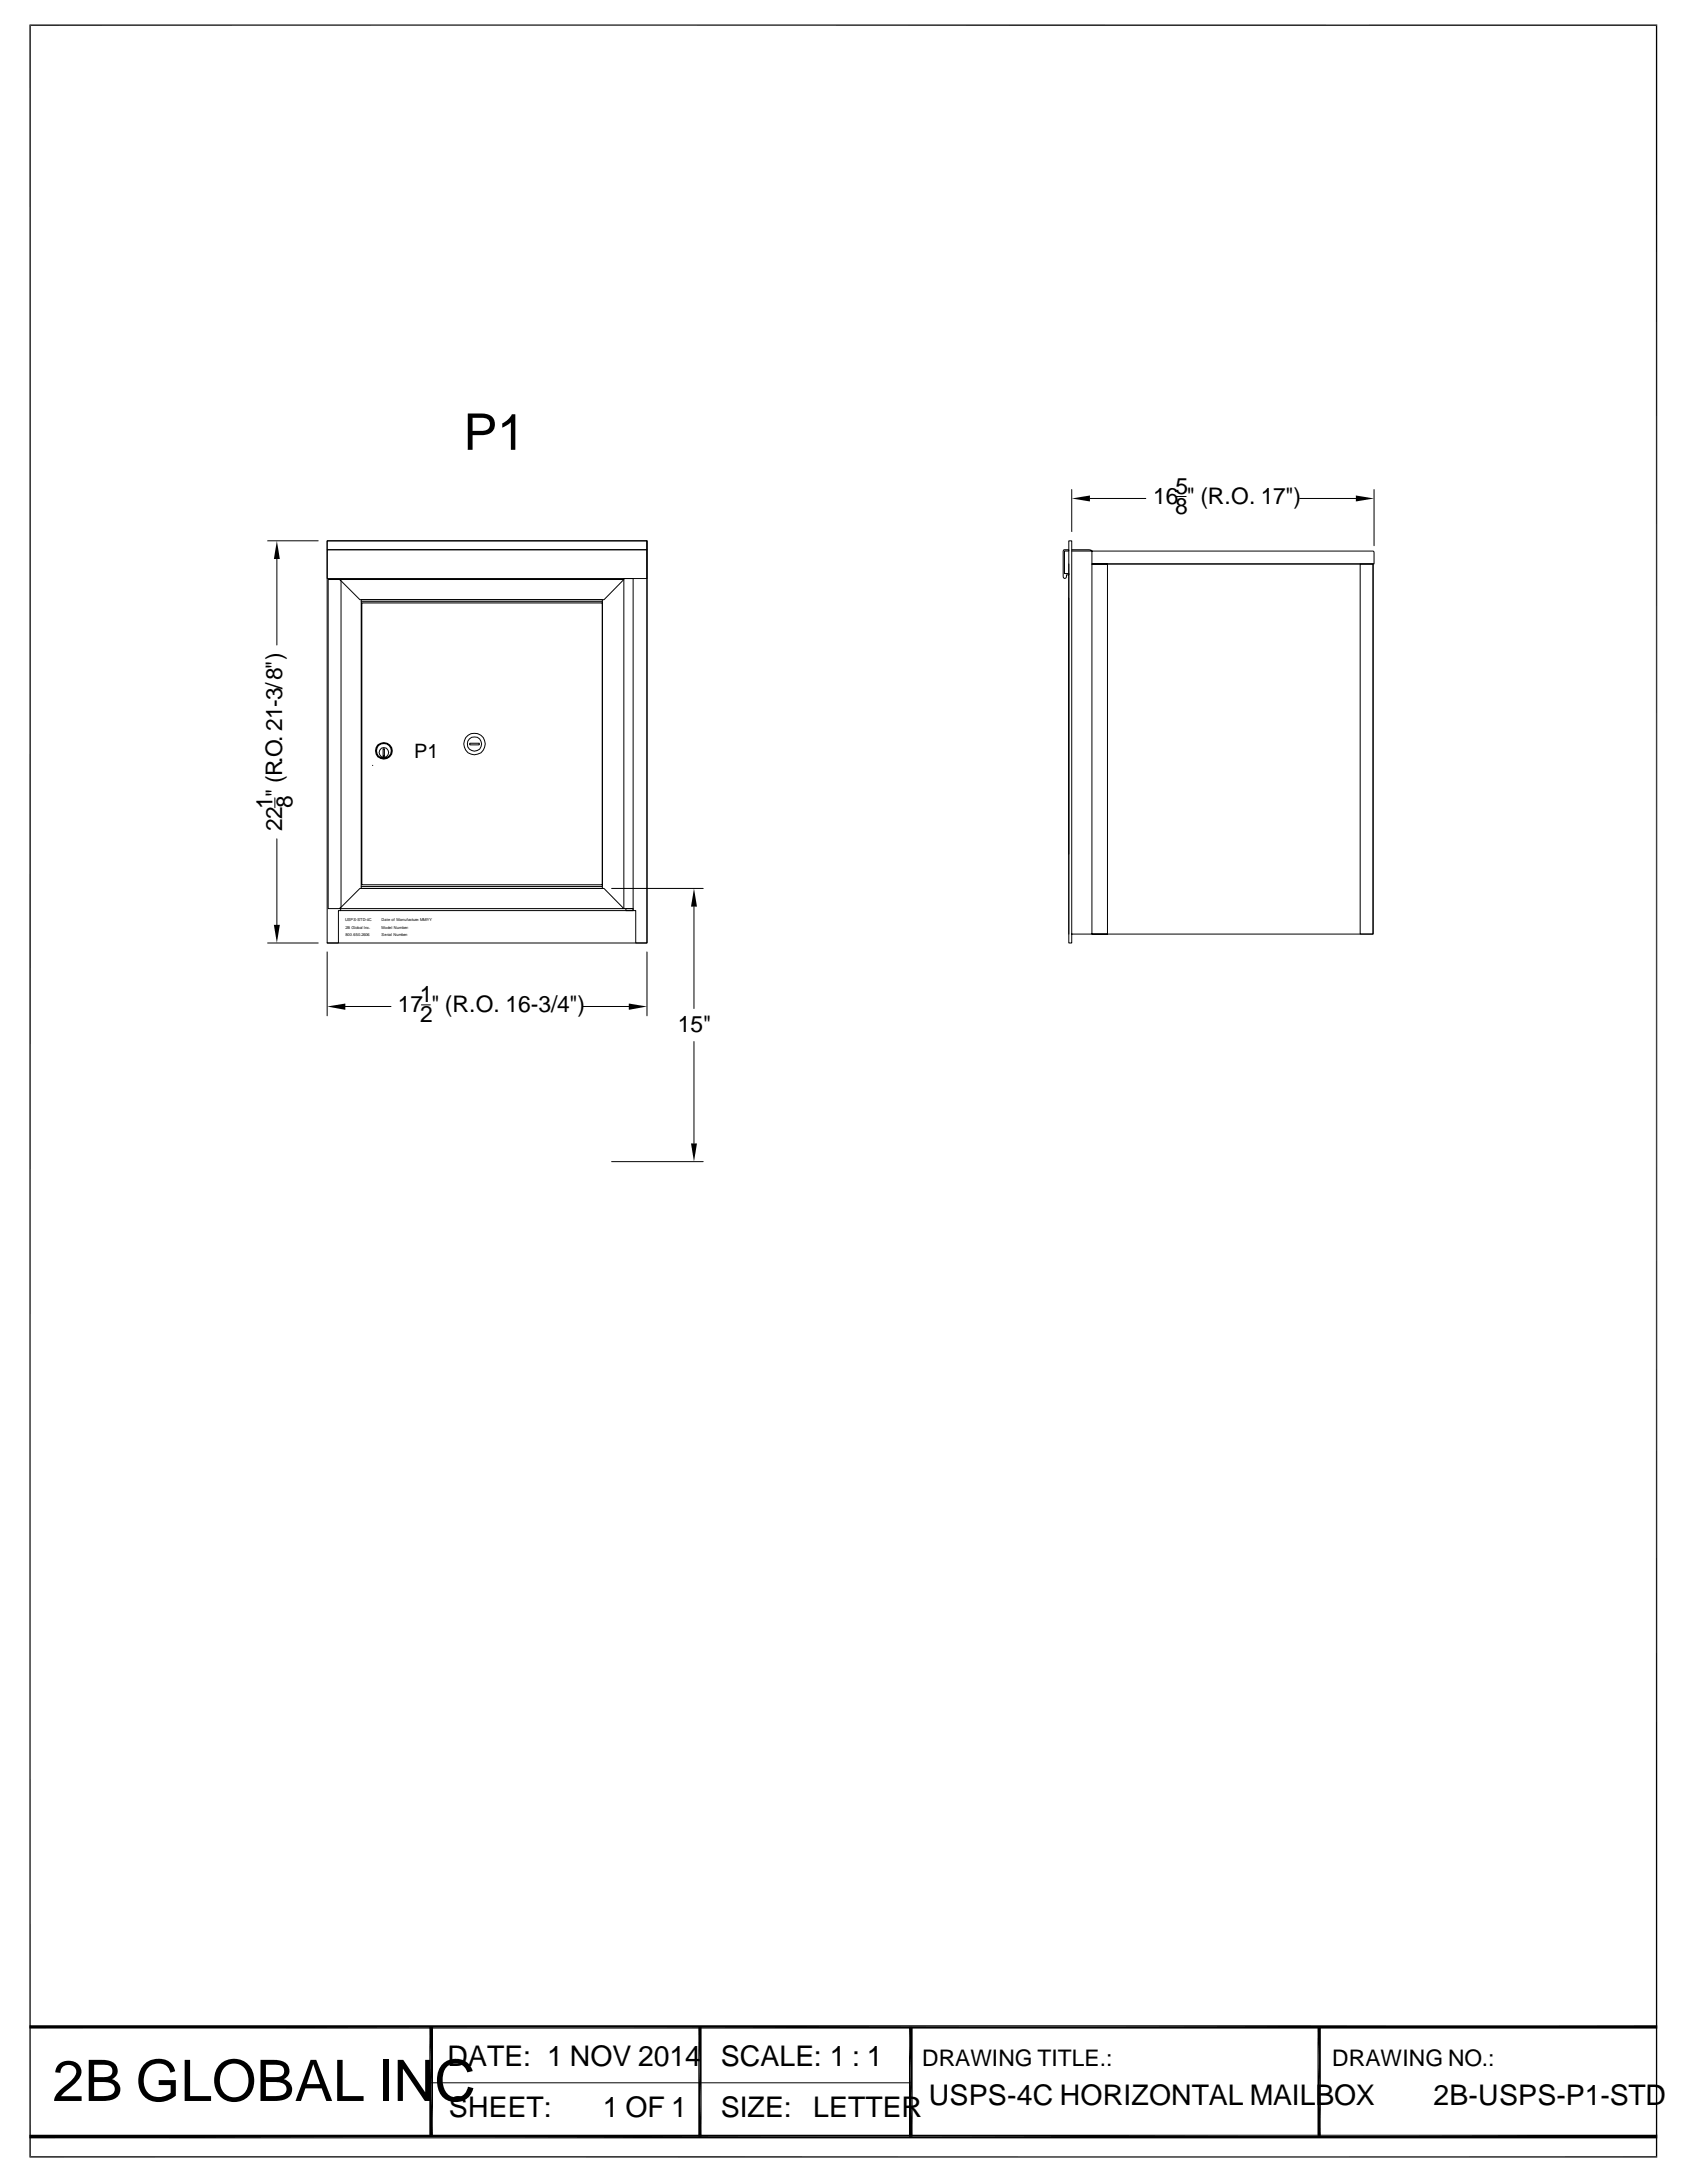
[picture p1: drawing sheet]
<svg xmlns="http://www.w3.org/2000/svg" width="216mm" height="279mm" viewBox="0 0 216 279" stroke-linecap="round" stroke-linejoin="round" font-family="sans-serif">
<defs><g id="words">
<text font-size="7.3" x="6.7" y="268.9">2B GLOBAL INC</text>
<text font-size="6.5" x="59.3" y="57.6">P1</text>
<g font-size="3.6">
<text x="57.3" y="264.4">DATE: 1 NOV 2014</text>
<text x="92.2" y="264.4">SCALE: 1 : 1</text>
<text x="118.9" y="269.4">USPS-4C HORIZONTAL MAILBOX</text>
<text x="183.5" y="269.4">2B-USPS-P1-STD</text>
<text x="57.4" y="271">SHEET:</text>
<text x="77.2" y="271">1 OF 1</text>
<text x="92.2" y="271">SIZE:</text>
<text x="104.1" y="270.9">LETTER</text>
</g>
<g font-size="2.9">
<text x="147.6" y="64.5">16 &quot; (R.O. 17&quot;)</text>
<text x="150.4" y="65.8">8</text>
<text x="150.5" y="63.2">5</text>
<text x="34.9" y="103.5" transform="rotate(-90 34.9 103.5)">1</text>
<text x="36.1" y="106.3" transform="rotate(-90 36.1 106.3)">22 &quot; (R.O. 21-3/8&quot;)</text>
<text x="37.4" y="103.5" transform="rotate(-90 37.4 103.5)">8</text>
<text x="50.9" y="129.5">17 &quot; (R.O. 16-3/4&quot;)</text>
<text x="53.7" y="128.3">1</text>
<text x="53.8" y="130.8">2</text>
<text x="86.7" y="132.1">15&quot;</text>
<text x="118" y="264.4">DRAWING TITLE.:</text>
<text x="170.5" y="264.4">DRAWING NO.:</text>
</g>
<text font-size="2.5" x="53" y="97.1">P1</text>
<g font-size=".5">
<text x="44.2" y="117.9">USPS-STD-4C</text>
<text x="44.2" y="118.9">2B Global Inc.</text>
<text x="44.2" y="119.8">800.650.2606</text>
<text x="48.8" y="117.9">Date of Manufacture: MM/YY</text>
<text x="48.8" y="118.9">Model Number:</text>
<text x="48.8" y="119.8">Serial Number:</text>
</g>
</g></defs>
<g fill="none" stroke="#000" stroke-width=".13">
<path d="M34.3 69.2h6.4M35.4 71.5v11.1M41.9 69.2h40.9v51.5h-40.9zM41.9 69.2h40.9v1.2h-40.9zM41.9 70.4h40.9v3.6h-40.9zM42 74.2h1.5l.1 .1v41.8l-.1 .2h-1.5zM43.5 74.2h36.3l-2.5 2.6h-31.2zM46.2 76.8h30.9v36.9h-30.9zM46.2 77h30.9M46.3 77.2h30.8v36h-30.8zM79.8 74h1.2v42.3h-1.2zM82.8 69.2v51.5h-1.4v-4.2h-.4"/>
<path d="M136.1 70.4h.7v.1h-.6v2.9h.6v.2h-.3l-.1 .4h-.1h-.2v-.2zM136.8 69.2h.4v51.5h-.4zM136.8 72.2v47.4M137.2 62.7v5.3M137.2 70.4h2.4l.1 .1v1.7h36.1v-1.5l-.1-.2h-38.5M139.5 63.8h7.1M139.7 72.2h2v47.4h-2zM139.7 72.2h36v47.4h-38.5M150.5 63.5h1.3M166.3 63.8h7.2M174.1 72.2h1.6v47.4h-1.6zM175.8 62.7v7.1"/>
<path d="M47.7 98h.1M49 95.8h.2v1h-.2zM60.1 95.1h1.2v.2h-1.2zM35.2 102.1v1.3M35.4 107.4v11M43.6 116.3v.2h-.3v4.2h-1.4M46.1 113.7h31.2l2.5 2.6h-36.3zM46.2 113.5h30.9M78.3 113.7h11.7M80.1 116.3h.9v.2h-.9zM81 116.3v.2h-37.4M88.8 116v13.1"/>
<path d="M34.3 120.7h6.4M41.9 121.8v8.2M44.2 128.8h5.8M53.9 128.6h1.2M74.6 128.8h5.9M82.8 121.8v8.2M88.8 133.3v13M78.3 148.7h11.7M55.2 266.6h61.3"/>
<circle cx="49.1" cy="96.3" r=".63"/>
<circle cx="49.1" cy="96.1" r=".96"/>
<circle cx="49.1" cy="96.1" r="1.08"/>
<circle cx="60.7" cy="95.2" r="1.39"/>
<circle cx="60.7" cy="95.2" r=".92"/>
</g>
<g fill="#000">
<path d="M35.4 69.2l.4 2.3h-.7zM137.2 63.8l2.3-.4v.8zM173.5 63.4l2.4 .4-2.4 .4zM35.1 118.4h.7l-.4 2.3zM88.8 113.7l.4 2.3h-.8zM41.9 128.8l2.3-.4v.8zM80.5 128.4l2.3 .4-2.3 .4zM88.4 146.3h.8l-.4 2.4zM54.9 259.4l.5 14.1h-.5zM54.9 259.4h.5v14.1zM116.3 259.4l.5 14.1h-.5zM116.3 259.4h.5v14.1z"/>
<path d="M3.8 273.2h208.3l-208.3 .5zM3.8 273.7l208.3-.5v.5z"/>
</g>
<path d="M3.8 3.2h208.3M3.9 3.1v273M212 3.1v273M3.8 276.1h208.3" fill="none" stroke="#000" stroke-width=".17"/>
<path d="M3.8 259.4h208.3M89.6 259.4v14.1M168.8 259.4v14.1" fill="none" stroke="#000" stroke-width=".42"/>
<use href="#words"/>
</svg>
